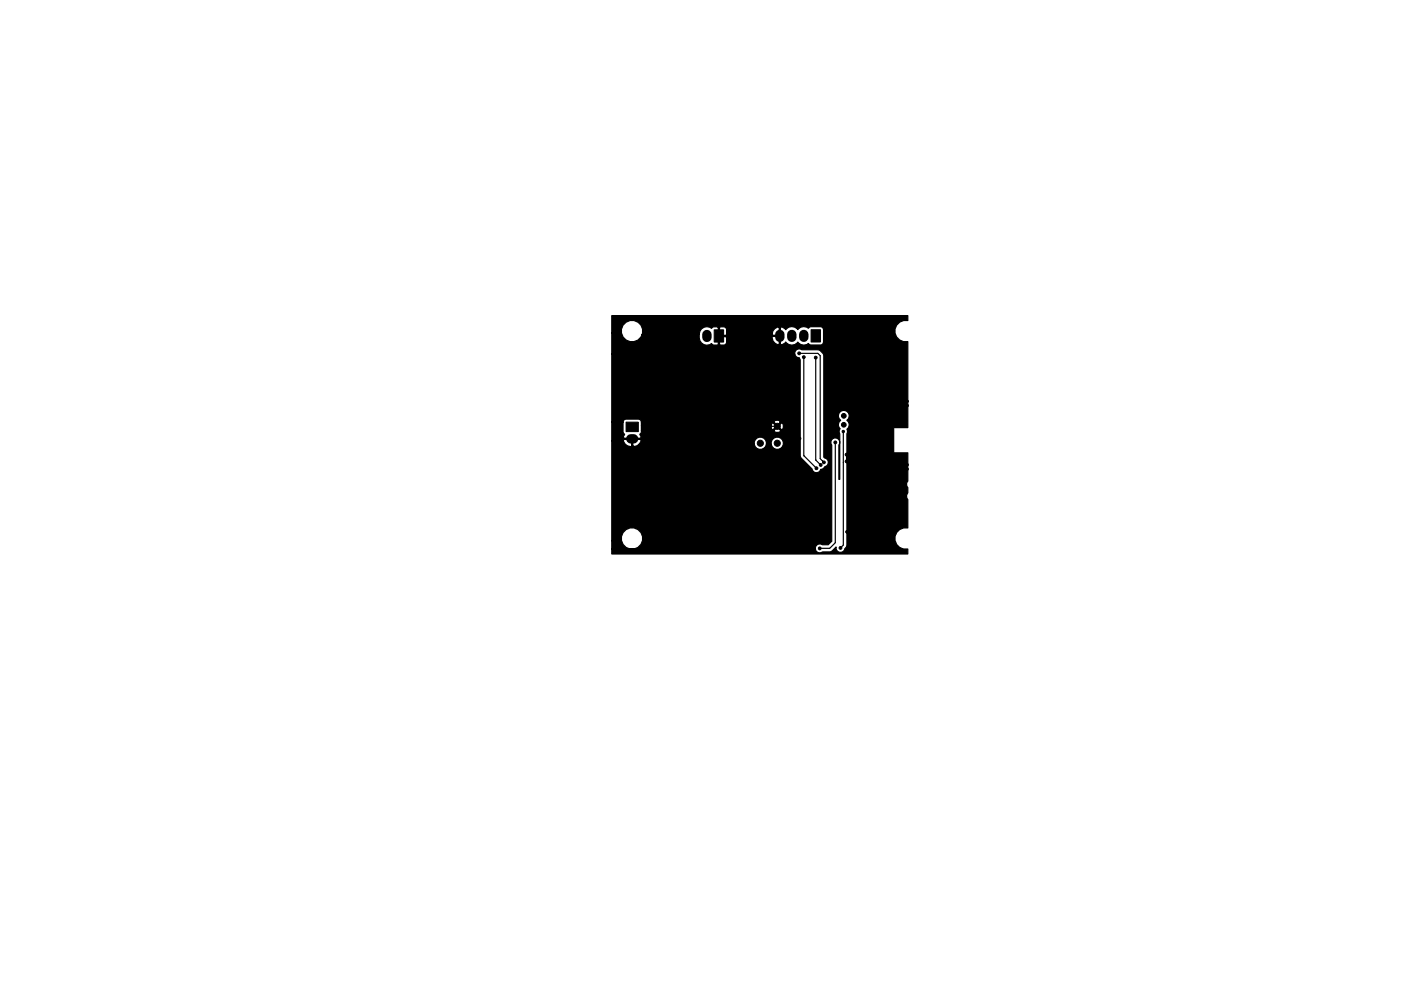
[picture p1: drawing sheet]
<svg xmlns="http://www.w3.org/2000/svg" width="297mm" height="210mm" viewBox="0 0 297 210" stroke-linecap="round" stroke-linejoin="round" font-family="sans-serif">
<g fill="#000" stroke="#000" stroke-width=".21">
<path d="M151.4 70h2v2.6h-2zM172 70h2v2.6h-2zM132.7 89.6h2.6v2h-2.6z"/>
<circle cx="169.4" cy="75" r=".3"/>
<circle cx="170.4" cy="75.8" r=".3"/>
<circle cx="172.9" cy="75.9" r=".3"/>
<circle cx="181.6" cy="79.7" r=".3"/>
<circle cx="185.8" cy="79.8" r=".3"/>
<circle cx="142.5" cy="95.5" r=".3"/>
<circle cx="161.2" cy="94" r=".65"/>
<circle cx="161.6" cy="86.7" r=".3"/>
<circle cx="164.8" cy="90.5" r=".65"/>
<circle cx="164.8" cy="94" r=".65"/>
<circle cx="169.5" cy="93" r=".3"/>
<circle cx="173.1" cy="99.3" r=".3"/>
<circle cx="174" cy="98.6" r=".3"/>
<circle cx="174.7" cy="98.1" r=".3"/>
<circle cx="175.5" cy="84.7" r=".25"/>
<circle cx="177.1" cy="93.9" r=".3"/>
<circle cx="178.8" cy="91.5" r=".25"/>
<circle cx="178.9" cy="88.2" r=".5"/>
<circle cx="178.9" cy="90.1" r=".5"/>
<circle cx="179.5" cy="97.9" r=".3"/>
<circle cx="179.5" cy="96.4" r=".3"/>
<circle cx="179.8" cy="86.8" r=".3"/>
<circle cx="180.7" cy="86.8" r=".3"/>
<circle cx="180.8" cy="97.9" r=".3"/>
<circle cx="183" cy="95.2" r=".3"/>
<circle cx="183" cy="89.7" r=".3"/>
<circle cx="184.5" cy="92.2" r=".3"/>
<circle cx="186.5" cy="95.2" r=".3"/>
<circle cx="186.5" cy="89.7" r=".3"/>
<circle cx="188.5" cy="92.2" r=".3"/>
<circle cx="188.5" cy="89.7" r=".3"/>
<circle cx="191.2" cy="89.2" r=".3"/>
<circle cx="191.2" cy="90" r=".3"/>
<circle cx="191.2" cy="86" r=".3"/>
<circle cx="192" cy="89.2" r=".3"/>
<circle cx="192" cy="90" r=".3"/>
<circle cx="192.3" cy="98.6" r=".3"/>
<circle cx="192.3" cy="99.5" r=".3"/>
<circle cx="192.3" cy="86" r=".3"/>
<circle cx="192.3" cy="85.1" r=".3"/>
<circle cx="163.2" cy="110.7" r=".3"/>
<circle cx="164.1" cy="104.4" r=".3"/>
<circle cx="168.4" cy="106.5" r=".3"/>
<circle cx="173.7" cy="111.6" r=".3"/>
<circle cx="173.8" cy="116.3" r=".3"/>
<circle cx="178.2" cy="116.2" r=".3"/>
<circle cx="179.6" cy="112.8" r=".3"/>
<circle cx="181" cy="106.5" r=".3"/>
</g>
<path d="M149.9 71v.6M165.3 71v.6M167.9 71v.6M170.4 71v.6M133.7 93.1h.6" fill="none" stroke="#000" stroke-width="2"/>
<g fill="none" stroke="#000" stroke-width=".25">
<path d="M152.4 71.3h12.9v18.6l-2 2.1v11.6l.8 .8M169.4 75h4l.5 .5v21.8l.8 .8M170.4 75.8v20.9l2.7 2.6M173 75.9v21.7l1 1M181.6 79.7l-2.1 2.2v4.6l.3 .3h.9v.7l2.3 2.2M185.8 79.8l.7-.7h4.3v5.4l1.5 1.5M141.6 95.5h.1M161.6 86.7v.6l3.2 3.2h-18.6l-3.7 3.7v1.3h-7.3l-1.2-1.1v-1.3M174.4 97.8h.1M175.5 84.7h4M177.1 93.9v21.2l-1.2 1.2h-2.1M178.8 91.5v24.1l-.6 .6"/>
<path d="M179.5 84.7h.1M179.5 96.4v1.5h1.3v.6l1.1 1.1M181.9 99.6l-1.3 1.4v5.1l.4 .4v5.6l-.7 .7h-.7M183 89.7v1l1.5 1.5M184.5 92.2h4M186.5 89.7l2 2v1.5l-2 2h-3.5v-1.5l1.5-1.5M191.2 88.3l-1.4 1.4h-6.8M192 85.7h.1M192.3 99.5v-.9h-.4l-1.1 1h-8.9M192.3 85.1l-1.1 .9v4h.8v-.8h-.8M164.1 104.4h2.2M164.1 104.4v2.3l1.5 1.5"/>
<path d="M165.6 108.2l-1.3 1.4v.9l-.2 .2h-.8M165.6 108.2h6.9l.4 .4v1.7l.8 .8v.5M166.3 104.4l2.1 2.1"/>
</g>
<path d="M129.7 67h62.8v1a2.27 2.27 0 0 0-2.8 2.2 2.27 2.27 0 0 0 2.8 2.3v18.2h-2.9l-.1 .1v5.2l3 .1-.1 6.1a1 1 0 0 0 .1 1.2l-.1 1.3a1 1 0 0 0 .1 1.3l-.1 6a2.28 2.28 0 0 0-2.7 2.3 2.28 2.28 0 0 0 2.8 2.2v1h-62.8v-1h43.2a.94 .94 0 0 0 1.5 .6l1.8-.1 1.1-.9a.95 .95 0 0 0 .7 1.1 .95 .95 0 0 0 1.1-.8l.5-.8v-23.6l.1-.6-.1-.3 .3-.3a1.15 1.15 0 0 0-.3-1.6 1.16 1.16 0 0 0 .2-1.7 1.16 1.16 0 0 0-1.8 0 1.16 1.16 0 0 0 .2 1.7 1.13 1.13 0 0 0-.1 1.8 .85 .85 0 0 0-.1 1v9.7h-.1v-7.3a.95 .95 0 0 0-.8-1.5 .95 .95 0 0 0-.8 1.5v20.4l-.7 .8h-1.3a.95 .95 0 0 0-1 0 .95 .95 0 0 0-.4 .9h-43.2v-1.8h2.1l.3 .8a2.28 2.28 0 0 0 3.8 0 2.28 2.28 0 0 0-1.5-3.5 2.28 2.28 0 0 0-2.6 2.7h-2.1v-21.2h2.4l.1 .1a1.65 1.65 0 0 0 1.7 1.1v-1.5h.3v1.5l.9-.1 .3-.3h24.5l.2 .5a1.31 1.31 0 0 0 1.4 .5 1.31 1.31 0 0 0 1-1h1l.2 .5a1.31 1.31 0 0 0 2.2 0 1.31 1.31 0 0 0-.8-2 1.31 1.31 0 0 0-1.6 1.5h-1v-.5a1.31 1.31 0 0 0-1.6-1 1.31 1.31 0 0 0-1 1.5h-24.5l.5-.7-.1-.4h-3.5l-.2 .3h-2.4v-3.9h2.4v2l.3 .5-.3 .6 .2 .3h3.5l.1-.3-.3-.6 .3-.3 .1-.4h28.1a.95 .95 0 0 0 1.4 .2v-.2l-.7-.8-.7 .8h-28.1v-1.1h27.5l.2 .8 .2 .1 .7-.7h.4l.7 .7a.95 .95 0 0 0 .2-1.4l-.2-.1-.7 .8h-.4l-.7-.8-.2 .1-.2 .5h-27.5v-.7h28.1l.7 .7 .7-.7a.95 .95 0 0 0-1.4-.3v.3h-28.1a.64 .64 0 0 0-.7-.7h-2.6l-.4 .2-.2 .5h-2.4v-14.4h38.8a1.06 1.06 0 0 0 1 .8l.2 .3v20.4l.2 .5 2.3 2.3a.94 .94 0 0 0 .9 .8 .94 .94 0 0 0 .9-.7 .88 .88 0 0 0 .9-.6 .95 .95 0 0 0 .7-.9 .95 .95 0 0 0-.8-.9l-.1-.2v-21.5a1.65 1.65 0 0 0-1.3-1.3h-3.4a.95 .95 0 0 0-1.1 0 .95 .95 0 0 0-.4 1h-38.8v-4.5h2.1l.3 .8a2.25 2.25 0 0 0 2.2 1 2.25 2.25 0 0 0 1.8-1.6h12.1v.7a1.61 1.61 0 0 0 1 1.5 1.61 1.61 0 0 0 1.7-.2l.4 .3h.8l.2-.1v-1.7h.2v1.7l.2 .1h.8l.5-.3 .1-1.3-.2-.2h-1.6h11.4a1.64 1.64 0 0 0 1.3 1.7l.2-.1v-1.6h-12.9v-1.9h.2v1.7h1.4l.2-.4h9.6v.3h1.5v-1.6h.3v3.5l.3 .1 .8-.5a1.57 1.57 0 0 0 2.6 0 1.54 1.54 0 0 0 2.2 .3l.6 .3h2a.65 .65 0 0 0 .6-.6v-2.6l-.2-.5-.4-.2h-2l-.6 .3-.4-.2a1.56 1.56 0 0 0-1.8 .5 1.57 1.57 0 0 0-2.6 .1l-.8-.6-.6 .1-.2-.1a1.62 1.62 0 0 0-1.3 1.4h-9.6v-.9l-.3-.5a1.69 1.69 0 0 0-1.5 .1l-.2-.2h-.8l-.4 .4-.4-.3a1.63 1.63 0 0 0-2.3 1.5h-12.1l.1-.2a2.28 2.28 0 0 0-2.2-2.7 2.28 2.28 0 0 0-2.2 2.7h-2.1z" fill="#000" stroke="#000" stroke-width=".25"/>
</svg>
